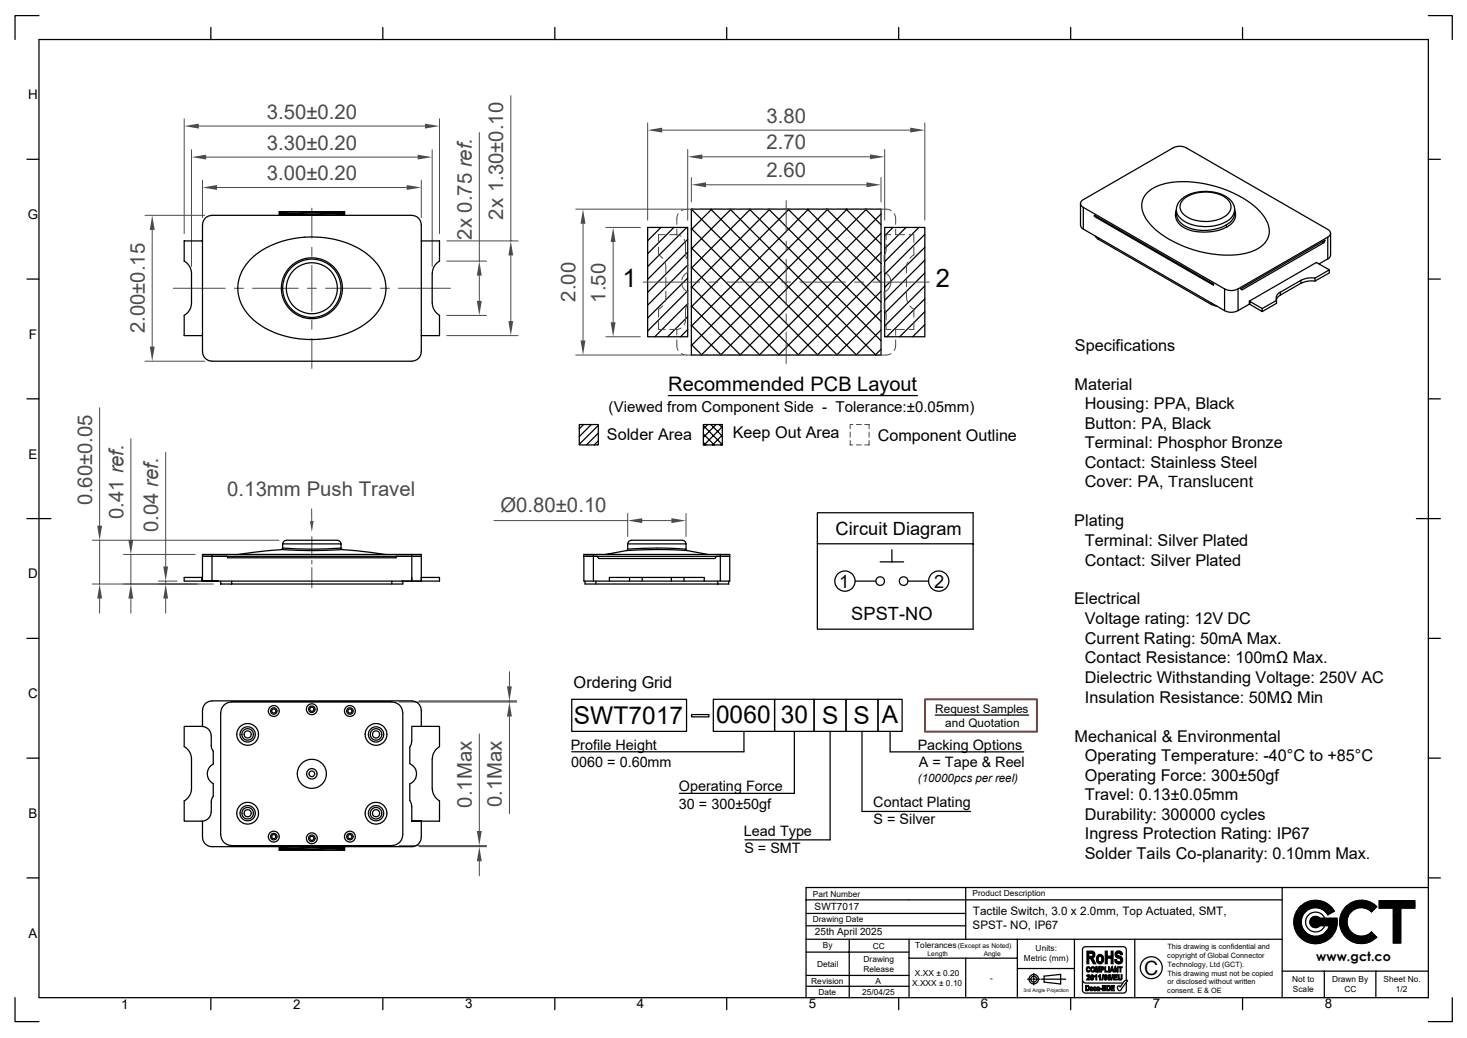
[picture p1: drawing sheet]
<svg xmlns="http://www.w3.org/2000/svg" width="297mm" height="210mm" viewBox="0 0 297 210" stroke-linecap="round" stroke-linejoin="round" font-family="sans-serif">
<defs><g id="words">
<g font-size="5.1">
<text x="126.1" y="58.1">1</text>
<text x="189.5" y="58.1">2</text>
</g>
<g font-size="5">
<text x="116.2" y="146.6">SWT7017</text>
<text x="145" y="146.5">0060</text>
<text x="158.1" y="146.5">30</text>
<text x="166.4" y="146.6">S</text>
<text x="172.8" y="146.6">S</text>
<text x="178.6" y="146.5">A</text>
</g>
<g font-size="4.1" fill="#4a4a4a">
<text x="54" y="24">3.50±0.20</text>
<text x="155.2" y="24.8">3.80</text>
<text x="54" y="30.3">3.30±0.20</text>
<text x="155.2" y="35.9">2.60</text>
<text x="155.2" y="30.2">2.70</text>
<text x="54" y="36.4">3.00±0.20</text>
<text x="101.9" y="44.5" transform="rotate(-90 101.9 44.5)">2x 1.30±0.10</text>
<text x="95.5" y="48.6" transform="rotate(-90 95.5 48.6)">2x 0.75 ref.</text>
<text x="116.5" y="61.1" transform="rotate(-90 116.5 61.1)">2.00</text>
<text x="122.6" y="61.3" transform="rotate(-90 122.6 61.3)">1.50</text>
<text x="29.3" y="67.5" transform="rotate(-90 29.3 67.5)">2.00±0.15</text>
<text x="46" y="100.5">0.13mm Push Travel</text>
<text x="18.6" y="102.2" transform="rotate(-90 18.6 102.2)">0.60±0.05</text>
<text x="25" y="105.1" transform="rotate(-90 25 105.1)">0.41 ref.</text>
<text x="32" y="107.8" transform="rotate(-90 32 107.8)">0.04 ref.</text>
<text x="101.3" y="103.8">Ø0.80±0.10</text>
<text x="95.5" y="163.6" transform="rotate(-90 95.5 163.6)">0.1Max</text>
<text x="101.6" y="163.5" transform="rotate(-90 101.6 163.5)">0.1Max</text>
</g>
<text font-size="4.1" x="135.3" y="79.3">Recommended PCB Layout</text>
<text font-size="4" x="231.7" y="197.5">C</text>
<g font-size="3.7">
<text x="169.2" y="108.3">Circuit Diagram</text>
<text x="169.9" y="119.1">1</text>
<text x="189.2" y="119.1">2</text>
<text x="172.4" y="125.5">SPST-NO</text>
</g>
<g font-size="3.3">
<text x="217.6" y="71.1">Specifications</text>
<text x="217.6" y="79">Material</text>
<text x="219.6" y="82.9">Housing: PPA, Black</text>
<text x="122.9" y="89.1">Solder Area</text>
<text x="148.4" y="88.8">Keep Out Area</text>
<text x="177.7" y="89.3">Component Outline</text>
<text x="219.6" y="86.9">Button: PA, Black</text>
<text x="219.6" y="90.8">Terminal: Phosphor Bronze</text>
<text x="219.6" y="94.8">Contact: Stainless Steel</text>
<text x="219.6" y="98.7">Cover: PA, Translucent</text>
<text x="217.5" y="106.6">Plating</text>
<text x="219.6" y="110.6">Terminal: Silver Plated</text>
<text x="219.6" y="114.6">Contact: Silver Plated</text>
<text x="217.5" y="122.4">Electrical</text>
<text x="219.6" y="126.4">Voltage rating: 12V DC</text>
<text x="219.6" y="130.4">Current Rating: 50mA Max.</text>
<text x="219.6" y="134.4">Contact Resistance: 100mΩ Max.</text>
<text x="116.1" y="139.3">Ordering Grid</text>
<text x="219.6" y="138.3">Dielectric Withstanding Voltage: 250V AC</text>
<text x="219.6" y="142.3">Insulation Resistance: 50MΩ Min</text>
<text x="217.6" y="150.2">Mechanical &amp; Environmental</text>
<text x="219.6" y="154.2">Operating Temperature: -40°C to +85°C</text>
<text x="219.6" y="158.2">Operating Force: 300±50gf</text>
<text x="219.6" y="162.1">Travel: 0.13±0.05mm</text>
<text x="219.6" y="166.1">Durability: 300000 cycles</text>
<text x="219.6" y="170">Ingress Protection Rating: IP67</text>
<text x="219.6" y="174">Solder Tails Co-planarity: 0.10mm Max.</text>
</g>
<text font-size="3" x="123.2" y="83.4">(Viewed from Component Side - Tolerance:±0.05mm)</text>
<g font-size="2.9">
<text x="115.6" y="151.9">Profile Height</text>
<text x="115.7" y="155.3">0060 = 0.60mm</text>
<text x="185.8" y="151.9">Packing Options</text>
<text x="186.1" y="155.4">A = Tape &amp; Reel</text>
<text x="137.4" y="160.3">Operating Force</text>
<text x="137.5" y="163.8">30 = 300±50gf</text>
<text x="176.8" y="163.4">Contact Plating</text>
<text x="176.8" y="166.9">S = Silver</text>
<text x="150.6" y="169.3">Lead Type</text>
<text x="150.7" y="172.8">S = SMT</text>
</g>
<g font-size="2.7">
<text x="5.7" y="20.1">H</text>
<text x="5.6" y="44.4">G</text>
<text x="5.8" y="68.7">F</text>
<text x="5.8" y="92.9">E</text>
<text x="5.7" y="117.2">D</text>
<text x="5.7" y="141.4">C</text>
<text x="5.8" y="165.7">B</text>
<text x="5.8" y="190">A</text>
<text x="24.5" y="204.3">1</text>
<text x="59.4" y="204.3">2</text>
<text x="94.2" y="204.3">3</text>
<text x="129" y="204.2">4</text>
<text x="163.8" y="204.2">5</text>
<text x="198.6" y="204.3">6</text>
<text x="233.4" y="204.3">7</text>
<text x="268.3" y="204.3">8</text>
</g>
<text font-size="2.6" x="266.5" y="194.7">www.gct.co</text>
<g font-size="2.4">
<text x="189.4" y="144.3">Request Samples</text>
<text x="191.4" y="147.2">and Quotation</text>
<text x="197" y="185.3">Tactile Switch, 3.0 x 2.0mm, Top Actuated, SMT,</text>
<text x="196.9" y="188.2">SPST- NO, IP67</text>
</g>
<text font-size="2.3" x="185.8" y="158.5">(10000pcs per reel)</text>
<g font-size="2">
<text x="164.9" y="184.4">SWT7017</text>
<text x="165" y="189.4">25th April 2025</text>
</g>
<g font-size="1.7">
<text x="164.6" y="181.7">Part Number</text>
<text x="196.9" y="181.6">Product Description</text>
<text x="164.6" y="186.8">Drawing Date</text>
<text x="166.6" y="192">By</text>
<text x="185.3" y="192">Tolerances</text>
<text x="165.5" y="195.8">Detail</text>
<text x="174.8" y="196.8">Release</text>
<text x="174.8" y="194.8">Drawing</text>
<text x="176.7" y="192.2">CC</text>
<text x="185.2" y="197.7">X.XX ± 0.20</text>
<text x="207.3" y="194.6">Metric (mm)</text>
<text x="209.7" y="192.6">Units:</text>
<text x="164.3" y="199.2">Revision</text>
<text x="165.7" y="201.5">Date</text>
<text x="174.6" y="201.5">25/04/25</text>
<text x="177.3" y="199.3">A</text>
<text x="184.7" y="199.7">X.XXX ± 0.10</text>
<text x="200.5" y="198.7">-</text>
<text x="261.6" y="199">Not to</text>
<text x="261.8" y="201">Scale</text>
<text x="269.7" y="199">Drawn By</text>
<text x="272.2" y="201">CC</text>
<text x="280.1" y="199">Sheet No.</text>
<text x="282.6" y="201">1/2</text>
</g>
<g font-size="1.5">
<text x="236.4" y="194">copyright of Global Connector</text>
<text x="236.4" y="192.2">This drawing is confidential and</text>
<text x="236.4" y="195.8">Technology, Ltd (GCT).</text>
<text x="236.4" y="197.6">This drawing must not be copied</text>
<text x="236.4" y="201.2">consent. E &amp; OE</text>
<text x="236.4" y="199.4">or disclosed without written</text>
</g>
<g font-size="1.4">
<text x="194" y="192">(Except as Noted)</text>
<text x="187.8" y="193.6">Length</text>
<text x="199.2" y="193.6">Angle</text>
</g>
<text font-size="1" x="207.3" y="201">3rd Angle Projection</text>
</g></defs>
<g fill="none" stroke="#000" stroke-width=".25">
<path d="M7.9 8h281.3v194.1h-281.3zM7.9 3.2h-4.9v4.8M42.7 5.6v2.4M77.5 5.6v2.4M112.3 5.6v2.4M147.1 5.6v2.4M182 5.6v2.4M216.8 5.6v2.4M251.6 5.6v2.4M289.2 3.2h4.9v4.8M5.5 32.3h2.4M289.2 32.3h2.4"/>
<path d="M5.5 56.5h2.4M289.2 56.5h2.4M5.5 80.8h2.4M289.2 80.8h2.4M5.5 105h4.8M286.8 105h4.8M5.5 129.3h2.4M289.2 129.3h2.4M5.5 153.6h2.4M115.8 141.7h23.2v6.4h-23.2zM140 144.7h3.5v.5h-3.5zM144.4 141.7h12.4v6.4h-12.4z"/>
<path d="M150.6 148.1v4.2h-34.8M156.8 141.7h8v6.4h-8zM160.8 148.1v12.6h-23.2M164.8 141.7h6.5v6.4h-6.5zM168.1 148.1v22h-17.3M171.3 141.7h6.5v6.4h-6.5zM174.5 148.1v16.3h22M177.8 141.7h4.9v6.4h-4.9zM180.2 148.1v4.2h27.1M187.3 141.7h22.6v6.4h-22.6zM189.4 144.8h18.9M289.2 153.6h2.4"/>
<path d="M5.5 177.8h2.4M195.5 179.8v10.5M259.6 179.8v22.3M289.2 177.8h2.4M289.2 179.8h-126v22.3M163.2 182.3h96.4M163.2 190.3h96.4M163.2 192.9h20.9M163.2 197.6h20.9M163.2 187.5h32.3M163.2 185h32.3M163.2 199.8h20.9"/>
<path d="M172 190.3v11.8M184.1 190.3v11.8M184.1 194.1h21.9M195.5 194.1v8M206 190.3v11.8M206 196.2h11.6M208.1 198.3h.9M209.2 198.3h.2M209.3 197.2v.8M209.3 198.2v.3M209.3 198.7v.8M209.7 198.3h.8"/>
<path d="M210.8 198.3h5M211.4 197.7l3.4-.3v1.9l-3.4-.4zM217.6 190.3v11.8M219.2 198.6a.62 .62 0 0 0 .7 .5h7.4M226.3 199.8a.28 .28 0 0 1 .3-.1 .28 .28 0 0 1 .2 .2l.7-1a.46 .46 0 0 1 .8-.2l-1.2 1.6a.42 .42 0 0 1-.4 .3 .42 .42 0 0 1-.4-.4zM228.1 198.6v-6.3l-.3-.4-.4-.1h-7.7l-.4 .2-.1 .2v8.5l.3 .4h8.1l.4-.4 .1-1.7M229.8 190.3v11.8M259.6 196.7h29.6M263.5 183.4l-.5 .5M263.5 186.6l-1.4 1.3M263.5 186.8l-1.3 1.3M263.5 187.1l-1.3 1.2"/>
<path d="M263.5 186.3l-1.4 1.4M263.5 187.3l-1.2 1.2M263.6 187.5l-1.2 1.1M263.6 185.9l-1.6 1.6M263.6 187.7l-1.1 1.1M263.7 187.9l-1.1 1.1M263.8 185.5l-1.8 1.7M263.8 188.1l-1.1 1.1M263.8 188.2l-1 1.1M264 188.4l-1.1 1.1M264.1 188.5l-1.1 1.1M264.2 188.7l-1.1 1"/>
<path d="M264.3 182.9l-1.8 1.8M264.3 188.8l-1 1.1M264.4 188.9l-1 1.1M264.6 189l-1.1 1.1M264.7 189.2l-1 1M264.8 182.7l-2.5 2.5M264.9 189.3l-1.1 1M265.1 189.3l-1.1 1.1M265.2 182.5l-3.1 3.1M265.2 189.4l-1.1 1.1M265.4 189.5l-1.1 1.1M265.5 182.4l-3.4 3.5"/>
<path d="M265.6 189.6l-1.1 1.1M265.8 182.4l-3.8 3.8M265.8 185.7l-.4 .5M265.8 189.6l-1.2 1.2M266.1 189.6l-1.3 1.3M266.1 182.4l-4.1 4.1M266.2 185.6l-1 1M266.3 189.7l-1.3 1.2M266.4 182.4l-4.4 4.4M266.5 185.6l-1.3 1.3M266.6 189.6l-1.4 1.4M266.6 182.4l-4.6 4.6"/>
<path d="M266.7 185.7l-1.4 1.4M266.9 182.4l-1.8 1.8M266.9 189.6l-1.5 1.5M266.9 185.7l-1.6 1.6M267 185.8l-1.6 1.6M267.1 182.4l-1.6 1.6M267.2 185.9l-1.7 1.7M267.2 189.5l-1.6 1.6M267.2 186h3.5M267.3 182.5l-1.4 1.4M267.4 186l-1.7 1.7M267.5 182.5l-1.3 1.4"/>
<path d="M267.6 189.4l-1.7 1.7M267.6 186l-1.8 1.8M267.7 182.6l-1.3 1.3M267.9 186l-1.9 1.9M267.9 182.6l-1.2 1.3M268.1 182.7l-1.2 1.2M268.1 186l-1.9 1.9M268.1 196.7v5.4M268.2 186a2.01 2.01 0 0 0-3-.8 2.01 2.01 0 0 0 0 3.2 2.01 2.01 0 0 0 3-.9M268.3 182.8l-1.2 1.1M268.4 186l-1.9 1.9M268.4 182.9l-1.1 1.1"/>
<path d="M268.6 183l-1.1 1.1M268.7 186l-1.8 1.8M268.8 183.1l-1.1 1.1M268.9 185.3l1.3-.7a4.4 4.4 0 0 0-7.3-.5 4.4 4.4 0 0 0 2.4 6.9 4.4 4.4 0 0 0 5.4-5M268.9 185.3a2.9 2.9 0 0 0-4.6-.6 2.9 2.9 0 0 0 .6 4.6 2.9 2.9 0 0 0 4.3-1.8h-2a1.14 1.14 0 0 1-1.6 .1 1.14 1.14 0 0 1 0-1.7 1.14 1.14 0 0 1 1.6 .1M268.9 183.2l-1.1 1M268.9 186l-1.5 1.5M269.1 183.3l-1.1 1M269.2 186l-1.5 1.5M269.2 183.4l-1.1 1.1M269.3 183.5l-1 1.1M269.4 186l-1.5 1.5"/>
<path d="M269.5 183.7l-1.1 1M269.6 183.8l-1.1 1M269.7 186l-1.5 1.5M269.7 183.9l-1 1.1M269.8 189.5l-.7 .7M269.8 184.1l-1 1M269.9 184.2l-1 1.1M269.9 186l-1.5 1.5M270.1 184.3l-.7 .7M270.1 184.5l-.1 .2M270.2 186l-1.5 1.5M270.3 188.8l-1.9 1.9"/>
<path d="M270.5 186l-1.5 1.5M270.5 188.3l-2.6 2.6M270.6 187.9l-3.1 3.1M270.7 187.6l-3.5 3.5M270.7 186l-1.6 1.6M270.7 186.3l-1.7 1.7M270.7 187.3l-3.8 3.8M270.8 186.5l-4.7 4.6M270.8 187l-4.2 4.1M270.8 186.7l-4.5 4.5M272.7 186.8l-1.2 1.3M272.8 186.6l-1.4 1.3"/>
<path d="M272.8 187.1l-1.3 1.2M272.8 183.4l-.5 .5M272.8 186.3l-1.4 1.4M272.8 187.3l-1.2 1.2M272.8 187.5l-1.1 1.1M272.9 185.9l-1.6 1.6M272.9 187.7l-1.1 1.1M273 187.9l-1.1 1.1M273 185.5l-1.7 1.7M273.1 188.1l-1.1 1.1M273.1 188.2l-1 1.1M273.2 188.4l-1 1.1"/>
<path d="M273.4 188.5l-1.1 1.1M273.5 188.7l-1.1 1M273.6 182.9l-1.8 1.8M273.6 188.8l-1 1.1M273.7 188.9l-1 1.1M273.9 189l-1.1 1.1M274 189.2l-1 1M274.1 182.7l-2.5 2.5M274.2 189.3l-1.1 1M274.3 189.3l-1 1.1M274.5 182.5l-3.1 3.1M274.5 189.4l-1.1 1.1"/>
<path d="M274.7 189.5l-1.1 1.1M274.8 182.4l-3.5 3.5M274.9 189.6l-1.1 1.1M275.1 182.4l-3.8 3.8M275.1 189.6l-1.2 1.2M275.3 189.6l-1.2 1.3M275.4 182.4l-4.1 4.1M275.6 189.6l-1.3 1.3M275.7 182.4l-4.4 4.4M275.9 189.6l-1.4 1.4M275.9 182.4l-4.6 4.6M276.1 182.4l-1.7 1.7"/>
<path d="M276.1 189.6l-1.4 1.4M276.4 182.4l-1.6 1.6M276.5 189.5l-1.6 1.6M276.6 182.5l-1.4 1.4M276.8 182.5l-1.3 1.4M276.9 189.4l-1.7 1.7M277 182.6l-1.3 1.2M277.2 182.6l-1.2 1.3M277.4 182.7l-1.2 1.2M277.5 182.8l-1.1 1.1M277.7 184.7l1.1-1a4.4 4.4 0 0 0-6.2-.1 4.4 4.4 0 0 0-.1 6.2 4.4 4.4 0 0 0 6.2 0M277.7 184.7a2.9 2.9 0 0 0-4.1 0 2.9 2.9 0 0 0 0 4.1 2.9 2.9 0 0 0 4.1 0"/>
<path d="M277.7 188.8l1.1 1.1-.2 .1M277.7 188.8l-2.3 2.3M277.7 182.9l-1.1 1.1M277.8 188.9l-2.1 2.2M277.9 183l-1.1 1.1M278 189.1l-2.1 2M278 183.1l-1 1.1M278.1 189.2l-1.9 1.9M278.2 183.2l-1.1 1M278.2 189.3l-1.7 1.8M278.4 189.5l-1.6 1.5M278.4 183.3l-1.1 1"/>
<path d="M278.5 183.4l-1.1 1.1M278.5 189.6l-1.2 1.2M278.6 196.7v5.4M278.6 183.5l-1 1.1M278.6 189.7l-.9 .9M279.3 182.4h7.2v1.5h-2.9v7.1h-1.5v-7.1h-2.8zM279.4 182.4l-.1 .2M279.7 182.4l-.4 .5M280 182.4l-.7 .7M280.2 182.4l-.9 1M280.5 182.4l-1.2 1.3M280.7 182.4l-1.4 1.5"/>
<path d="M281 182.4l-1.5 1.5M281.3 182.4l-1.6 1.5M281.5 182.4l-1.5 1.5M281.8 182.4l-1.5 1.5M282 182.4l-1.5 1.5M282.3 182.4l-1.5 1.5M282.5 182.4l-1.5 1.5M282.8 182.4l-1.5 1.5M283.1 182.4l-1.5 1.5M283.3 182.4l-1.5 1.5M283.6 182.4l-1.5 1.5M283.6 184.2l-1.5 1.5"/>
<path d="M283.6 184.5l-1.5 1.5M283.6 184.7l-1.5 1.5M283.6 185l-1.5 1.5M283.6 185.2l-1.5 1.5M283.6 185.5l-1.5 1.5M283.6 185.8l-1.5 1.4M283.6 186l-1.5 1.5M283.6 186.3l-1.5 1.5M283.6 186.5l-1.5 1.5M283.6 186.8l-1.5 1.5M283.6 187.1l-1.5 1.4M283.6 187.3l-1.5 1.5"/>
<path d="M283.6 187.6l-1.5 1.5M283.6 187.8l-1.5 1.5M283.6 188.1l-1.5 1.5M283.6 188.3l-1.5 1.5M283.6 188.6l-1.5 1.5M283.6 188.9l-1.5 1.5M283.6 189.1l-1.5 1.5M283.6 189.4l-1.5 1.5M283.6 189.6l-1.4 1.4M283.6 189.9l-1.1 1.1M283.6 190.1l-.8 .9M283.6 190.4l-.6 .6"/>
<path d="M283.6 190.7l-.3 .3M283.6 190.9l-.1 .1M283.8 182.4l-1.7 1.8M284.1 182.4l-2 2M284.3 182.4l-2.2 2.3M284.6 182.4l-2.5 2.5M284.9 182.4l-2.8 2.8M285.1 182.4l-3 3M285.4 182.4l-1.5 1.5M285.6 182.4l-1.4 1.5M285.9 182.4l-1.5 1.5M286.2 182.4l-1.5 1.5"/>
<path d="M286.4 182.4l-1.5 1.5M286.5 183.9h.1M286.5 182.7l-1.3 1.2M286.5 182.9l-1.1 1M286.5 183.2l-.8 .7M286.5 183.4l-.5 .5M286.5 183.7l-.3 .2M3 202.1v4.8h4.9M42.7 202.1v2.4M77.5 202.1v2.4M112.3 202.1v2.4M147.1 202.1v2.4"/>
<path d="M182 202.1v2.4M216.8 202.1v2.4M251.6 202.1v2.4M294.1 202.1v4.8h-4.9"/>
<circle cx="209.3" cy="198.3" r=".96"/>
<circle cx="209.3" cy="198.3" r=".59"/>
<circle cx="233.1" cy="196" r="2.21"/>
</g>
<g fill="#000" stroke="#000" stroke-width=".2">
<path d="M220.1 197.6h.3l-.2 .2-.1-.1z" fill-rule="evenodd"/>
<path d="M219.8 199.6l.7 .1-.5 .1v.7h.5l-.2 .2h-.5z" fill-rule="evenodd"/>
<path d="M220.1 195.9l.3-.1 .3 .2h-.4l-.2 .2 .1 .5h.5l-.2 .2h-.3l-.2-.2z" fill-rule="evenodd"/>
<path d="M220.1 197.5l.3-.1 .3 .2v.3l-.4 .4h.4v.2h-.7l.5-.7v-.2z" fill-rule="evenodd"/>
<path d="M220.1 199.8h.4v.7h-.5h.3l.1-.3-.1-.3z" fill-rule="evenodd"/>
<path d="M220.6 196.5l.1 .1v.1h-.4z" fill-rule="evenodd"/>
<path d="M220.4 196h.3v.1l-.2 .1z" fill-rule="evenodd"/>
<path d="M220.1 192.6l1.2 .1 .3 .3-1.1 .1v.6l1.1 .1-.4 .3-.7 .1v1h-.4z" fill-rule="evenodd"/>
<path d="M220.9 196h.4l-.3 .2v.3l.6 .3-.4 .1-.3-.1z" fill-rule="evenodd"/>
<path d="M220.8 200l.3-.1 .2 .3h-.5l.3-.1z" fill-rule="evenodd"/>
<path d="M220.9 197.5l.3-.1 .2 .2-.4 .1 .1 .6 .3 .1-.2 .1-.3-.2z" fill-rule="evenodd"/>
<path d="M220.6 194.2h.7l.6 1h-.5l-.5-.9z" fill-rule="evenodd"/>
<path d="M221 195.9l.3-.1 .3 .1v.8h-.3l.2-.1v-.4l-.1-.2h-.5z" fill-rule="evenodd"/>
<path d="M221.1 197.6h.3v.8h-.3l.2-.2z" fill-rule="evenodd"/>
<path d="M220.8 193.1l.8-.1v.8l-1.1-.1 .7-.1a.32 .32 0 0 0 .1-.3 .32 .32 0 0 0-.3-.2z" fill-rule="evenodd"/>
<path d="M221.6 197.7h.3l-.3 .2z" fill-rule="evenodd"/>
<path d="M221.4 200l.4-.1 .2 .2z" fill-rule="evenodd"/>
<path d="M221.6 197.7l.5-.3v1.1h-.2v-.8z" fill-rule="evenodd"/>
<path d="M221.8 195.8h.3l-.1 1.1h-.2z" fill-rule="evenodd"/>
<path d="M222.1 195.8l.2 .8-.1 .3-.2-.8z" fill-rule="evenodd"/>
<path d="M222.1 200l.3-.1 .2 .2h-.5z" fill-rule="evenodd"/>
<path d="M222.4 197.7h.3l-.3 .2z" fill-rule="evenodd"/>
<path d="M222.4 195.8h.3l-.3 1.1h-.2z" fill-rule="evenodd"/>
<path d="M222.7 195.8v1.1h-.2v-.8z" fill-rule="evenodd"/>
<path d="M222.3 193.5l.1-.1a.67 .67 0 0 1 .9 .3l-.8 .1-.1 .7 .3 .4h-.6l-.1-.9z" fill-rule="evenodd"/>
<path d="M222.4 197.7l.4-.3v1.1h-.1v-.8z" fill-rule="evenodd"/>
<path d="M223.3 197.4h.2l-.3 1.1h-.1z" fill-rule="evenodd"/>
<path d="M222.9 195.8h.4l.2 .2h-.4v.3h.4l-.4 .2v.4h-.2z" fill-rule="evenodd"/>
<path d="M222.7 193.7h.6l.2 .8a.72 .72 0 0 1-.6 .7 .72 .72 0 0 1-.8-.3h.6l.3-.2 .1-.7z" fill-rule="evenodd"/>
<path d="M223.1 196h.4v.3h-.4l.3-.1z" fill-rule="evenodd"/>
<path d="M223.2 199.6l.6 .1-.4 .1v.2l.4 .1 .1 .1h-.5v.3h.5l-.1 .1-.6 .1z" fill-rule="evenodd"/>
<path d="M223.7 195.8h.2v.9h.4v.2h-.6z" fill-rule="evenodd"/>
<path d="M223.7 197.9h.4z" fill-rule="evenodd"/>
<path d="M223.6 197.5l.3-.1 .2 .2-.4 .1v.2l.4 .1h-.3l.1 .4-.4-.1z" fill-rule="evenodd"/>
<path d="M223.5 199.8h.4l-.1 .3-.4-.1h.3v-.2z" fill-rule="evenodd"/>
<path d="M223.9 198l.3 .1v.2l-.3 .2-.3-.1 .4-.1z" fill-rule="evenodd"/>
<path d="M223.9 197.6l.3 .1z" fill-rule="evenodd"/>
<path d="M223.8 192.6h.4v1.1l.8 .4h-.8v1.1h-.4z" fill-rule="evenodd"/>
<path d="M224.1 199.6h.5l.1 .2h-.4v.7h.4l-.1 .2h-.5z" fill-rule="evenodd"/>
<path d="M224.5 195.8h.1v1.1h-.1z" fill-rule="evenodd"/>
<path d="M224.3 198.2l.6 .2-.4 .1z" fill-rule="evenodd"/>
<path d="M224.5 197.8h.3z" fill-rule="evenodd"/>
<path d="M224.3 199.8h.5l-.1 .7h-.4h.3v-.2v-.4z" fill-rule="evenodd"/>
<path d="M224.6 198h.3v.4h-.3l.2-.2z" fill-rule="evenodd"/>
<path d="M224.4 197.5h.5v.1h-.3l-.1 .2 .4 .1-.6 .1z" fill-rule="evenodd"/>
<path d="M225.2 197.4h.2l-.3 1.1h-.1z" fill-rule="evenodd"/>
<path d="M225 195.8h.2l-.2 .7 .3 .1h-.3l-.1 .3h-.2z" fill-rule="evenodd"/>
<path d="M225.2 195.8l.4 1.1h-.2l-.1-.3-.3-.1h.3z" fill-rule="evenodd"/>
<path d="M225 192.6h.4v2.6h-.4v-1.1l-.8-.4h.8z" fill-rule="evenodd"/>
<path d="M225 199.6h.6v.2h-.4v.2h.4v.2h-.4v.3h.5v.2h-.7z" fill-rule="evenodd"/>
<path d="M225.7 195.8h.2v1.1h-.2z" fill-rule="evenodd"/>
<path d="M225.9 195.8l.3 .7v.4l-.3-.7z" fill-rule="evenodd"/>
<path d="M225.7 194.4l.4-.1 .1 .4 .3 .1h-.7z" fill-rule="evenodd"/>
<path d="M225.5 197.4h.7v.2h-.5v.3h.5v.1h-.5v.3h.6v.2h-.8z" fill-rule="evenodd"/>
<path d="M226.2 195.8h.2v1.1h-.2z" fill-rule="evenodd"/>
<path d="M226 192.8l.7-.2 .5 .4h-.8a.33 .33 0 0 0-.2 .5 .33 .33 0 0 0 .5 .1 .82 .82 0 0 1 .5 1.3 .82 .82 0 0 1-1.4-.1h.7a.38 .38 0 0 0 .4-.4 .38 .38 0 0 0-.5-.3 .78 .78 0 0 1-.5-1.3z" fill-rule="evenodd"/>
<path d="M226.4 197.4h.2v.8l.2 .1h-.4z" fill-rule="evenodd"/>
<path d="M226.5 193h.7l.1 .4h-.4l-.1-.3z" fill-rule="evenodd"/>
<path d="M227 197.4h.2v1l-.6 .1-.1-.2 .5-.1z" fill-rule="evenodd"/>
<path d="M226.5 195.8h.7v.2h-.2v.9h-.2v-.9h-.3z" fill-rule="evenodd"/>
<path d="M220.7 200l.3 .1-.2 .1h.5v.1h-.5l.1 .2 .3 .1-.1 .1-.4-.2z" fill-rule="evenodd"/>
<path d="M221 200.5h.3z" fill-rule="evenodd"/>
<path d="M221.4 200.1h.3l-.1 .3 .3 .1-.1 .2-.4-.1z" fill-rule="evenodd"/>
<path d="M221.8 200.4l.2 .1h-.3z" fill-rule="evenodd"/>
<path d="M222.1 200.6h.4l-.3 .1z" fill-rule="evenodd"/>
<path d="M222.1 200.4l.3-.1-.2 .2 .5 .2-.6-.1z" fill-rule="evenodd"/>
<path d="M222.3 200.1h.3v.5h-.3l.1-.3h-.3l.3-.1z" fill-rule="evenodd"/>
<path d="M222.8 200.2h.3v.2h-.3z" fill-rule="evenodd"/>
<path d="M223.5 200.2h.4v.3h-.5h.3v-.2z" fill-rule="evenodd"/>
</g>
<path d="M20.2 82.6v23.9M18.7 118.3h21.5M18.7 109.4h37.8M20.2 109.4v8.9M20.2 121.2v3" fill="none" stroke="#4a4a4a" stroke-width=".2"/>
<g fill="#4a4a4a">
<path d="M20.2 118.3l.5 2.9h-1z"/>
<path d="M19.7 106.5h1l-.5 2.9z"/>
</g>
<g fill="none" stroke="#4a4a4a" stroke-width=".2">
<path d="M37.3 24.1v23.2M40.3 25.5h45.7M89 24.1v23.2M35.1 58.4h10.5M47.5 58.4h1.8M51.1 58.4h9.3M62.2 58.4h1.9M63.1 42.2v6M63.1 50.1v1.8M63.1 53.8v9.2M65.9 58.4h9.2M77 58.4h1.8"/>
<path d="M80.7 58.4h10.5M63.1 64.8v1.9M63.1 68.6v6"/>
</g>
<g fill="#4a4a4a">
<path d="M37.3 25.5l3-.5v1z"/>
<path d="M86 25l3 .5-3 .5z"/>
</g>
<path d="M103.4 19.4v29.4M90.5 48.8h14.4M103.4 51.7v13.3M90.5 68h14.4" fill="none" stroke="#4a4a4a" stroke-width=".2"/>
<g fill="#4a4a4a">
<path d="M102.9 65h1l-.5 3z"/>
<path d="M103.4 48.8l.5 2.9h-1z"/>
</g>
<path d="M63.1 108.7v4.1M63.1 113.5v.7M63.1 115v4M97.1 148.7v19.6M80.8 171.3h17.7M84.9 171.5h13.6M97.1 171.3v.2M97.1 174.5v2.9" fill="none" stroke="#4a4a4a" stroke-width=".2"/>
<g fill="#4a4a4a">
<path d="M97.1 171.5l.4 3h-1z"/>
<path d="M96.5 168.3h1l-.4 3z"/>
</g>
<path d="M103.2 136.1v2.9M80.8 142.2h23.8M84.9 142h19.7M103.2 142v.2M103.2 145.1v19.7" fill="none" stroke="#4a4a4a" stroke-width=".2"/>
<g fill="#4a4a4a">
<path d="M102.6 139h1l-.4 3z"/>
<path d="M103.2 142.2l.4 2.9h-1z"/>
<path d="M62.8 105.6l.7-.1-.4 2.3z"/>
</g>
<path d="M63.1 103.1v2.5M100 105.5h27.1M127.1 104v4.7M130 105.5h5.9M138.9 104v4.7" fill="none" stroke="#4a4a4a" stroke-width=".2"/>
<g fill="#4a4a4a">
<path d="M135.9 105l3 .5-3 .5z"/>
<path d="M127.1 105.5l2.9-.5v1z"/>
</g>
<path d="M33.5 91.6v23.1M32.1 118.3h11.1M32.1 117.7h3.7M33.5 117.7v.6M33.5 121.2v3" fill="none" stroke="#4a4a4a" stroke-width=".2"/>
<g fill="#4a4a4a">
<path d="M33.5 118.3l.5 2.9h-.9z"/>
<path d="M33.1 114.7h.9l-.5 3z"/>
</g>
<g fill="none" stroke="#000" stroke-width=".25">
<path d="M117.3 86h3.8v4.1h-3.8zM118.2 86l-.9 .9M119.7 86l-2.4 2.4M121.1 89.3l-.8 .8M121.1 87.7l-2.3 2.4M121.1 86.2l-3.8 3.8M135.3 80.1h50.5M142.4 86h3.9v4.1h-3.9zM142.4 89.6l.5 .5M142.4 87.9l2.2 2.2M142.4 86.2l3.9 3.9M143.3 86l-.9 .9"/>
<path d="M143.9 86l2.4 2.3M145 86l-2.6 2.6M145.6 86l.7 .7M146.3 86.4l-3.7 3.7M146.3 88.1l-2 2M146.3 89.8l-.3 .3M165.5 103.9h31.5v23.5h-31.5zM165.5 110.2h31.5M173.2 117.7h4.1M178.2 113.8h4.8M180.6 111.4v2.4M183.8 117.7h4.2"/>
<circle cx="171.1" cy="117.7" r="2.05"/>
<circle cx="178.2" cy="117.7" r=".87"/>
<circle cx="183" cy="117.7" r=".87"/>
<circle cx="190.1" cy="117.7" r="2.05"/>
</g>
<path d="M29.4 43.6h12M30.8 46.6v23.6M29.4 73.2h12M172.1 87.5v1.1M172.1 89.2v.9h.6M172.7 86h-.6v.8M173.4 90.1h1M173.4 86h1M175.1 86h.9v.8M176 87.5v1.1M176 89.2v.9h-.9" fill="none" stroke="#4a4a4a" stroke-width=".2"/>
<g fill="#4a4a4a">
<path d="M30.3 70.2h1l-.5 3z"/>
<path d="M30.8 43.6l.5 3h-1z"/>
</g>
<path d="M41 36.5v7.6M43.9 38h38.4M85.3 36.5v7.6" fill="none" stroke="#4a4a4a" stroke-width=".2"/>
<g fill="#4a4a4a">
<path d="M41 38l2.9-.5v1z"/>
<path d="M82.3 37.5l3 .5-3 .5z"/>
</g>
<g fill="none" stroke="#000" stroke-width=".25">
<path d="M232.3 39a11.1 11.1 0 0 1 8.1-2.2 22.7 22.7 0 0 1 14.8 6.1 5 5 0 0 1 1.4 5.6 7.6 7.6 0 0 1-6.3 3.1 23.4 23.4 0 0 1-16.7-5.4 5.8 5.8 0 0 1-2.3-5.5l.3-.7zM131.1 46.1h8.1v22.1h-8.1zM131.2 46.1l-.1 .1M133.8 46.1l-2.7 2.7M136.5 46.1l-5.4 5.3M139.1 46.1l-8 7.9M139.2 48.5l-8.1 8.1M139.2 51.1l-8.1 8.1M139.2 53.7l-8.1 8.1M139.2 56.3l-8.1 8.1M139.2 58.9l-8.1 8.1M140 54.1l17.8 17.8"/>
<path d="M140 58l13.9 13.9M140 50.2l21.7 21.7M140 46.3l25.6 25.6M140 42.4l29.5 29.5M140 42.4h38.4v29.5h-38.4zM140.2 42.4l-.2 .2M143.9 42.4l29.5 29.5M144.1 42.4l-4.1 4.1M147.8 42.4l29.6 29.5M148 42.4l-8 8M151.7 42.4l26.7 26.6M151.9 42.4l-11.9 11.9"/>
<path d="M155.7 42.4l22.7 22.7M155.9 42.4l-15.9 15.8M159.6 42.4l18.8 18.8M159.8 42.4l-19.8 19.8M163.5 42.4l14.9 14.9M163.7 42.4l-23.7 23.7M167.4 42.4l11 11M167.6 42.4l-27.6 27.6M171.3 42.4l7.1 7M171.5 42.4l-29.5 29.5M175.2 42.4l3.2 3.1M175.4 42.4l-29.5 29.5"/>
<path d="M178.4 55.1l-16.8 16.8M178.4 43.3l-28.6 28.6M178.4 47.3l-24.7 24.6M178.4 51.2l-20.7 20.7M178.4 59l-12.9 12.9M179.1 46.1h8.2v22.1h-8.2zM180.8 46.1l-1.7 1.7M183.4 46.1l-4.3 4.3M186.1 46.1l-7 6.9M187.3 47.5l-8.2 8.1M187.3 50.1l-8.2 8.1M187.3 52.7l-8.2 8.1"/>
<path d="M187.3 55.3l-8.2 8.1M187.3 57.9l-8.2 8.1M218.8 41.2v4.4l.2 .5 .4 .3M219.4 42v4.4l28.6 16.5M221.6 43.6l24.1 13.9v.3l-24.1-14zM221.8 47.8l.6 .6M221.8 43.7l-.2 .1M222.4 48.4l22.9 13.3v-.3M222.4 48.1v.3M238.2 42.6a2.96 2.96 0 0 0 2 3.7 10.3 10.3 0 0 0 8.3-.4M238.2 42.5a3.2 3.2 0 0 0 2.4 2.7 8.7 8.7 0 0 0 8.7-1l.5-.8 .2-.9M239 40.6a8.2 8.2 0 0 1 9.2-.8 3.3 3.3 0 0 1 1.8 3.3 3.3 3.3 0 0 1-2.4 2.8 8.2 8.2 0 0 1-8.6-.9 3.3 3.3 0 0 1 0-4.4z"/>
<path d="M239.6 40.4a7.4 7.4 0 0 1 9.1 .1 2.14 2.14 0 0 1-1 3.5 7.5 7.5 0 0 1-8.2-.8 1.94 1.94 0 0 1 .1-2.8zM248 58.5l-28.6-16.5a.82 .82 0 0 1-.6-.8 .82 .82 0 0 1 .6-.8l18.1-10.4a2.88 2.88 0 0 1 2.7 0l28.6 16.5a.82 .82 0 0 1 .6 .8 .82 .82 0 0 1-.6 .7l-18.1 10.5M248 58.5a2.88 2.88 0 0 0 2.7 0M248 58.5v4.4M248.3 45.6l.2 .3M250 42.7a2.55 2.55 0 0 1-1.5 3.2M250.7 58.5v4.4M251.2 58.5l17.1-9.9-.2 .6-16.6 9.5zM259.2 59.2a1.32 1.32 0 0 0-.7 1.6M259.2 59.8l-.5 .4-.3 .5M263.4 56.8v.6l-4.2 2.4v-.6M263.4 56.8l-4.2 2.4"/>
<path d="M266.3 56.3l2.9-1.6-2.7-1.5-13.5 7.8v.6l-2.3 1.3M266.3 56.3a4.7 4.7 0 0 0-2.9 .5M266.3 57a4.7 4.7 0 0 0-2.9 .4M266.3 56.3v.6M267.7 49l.4 .2M268.8 48v4.4M268.8 52.4l-1.7 1.1M269.2 54.7v.6l-2.9 1.6M269.4 47.3v4.4l-.2 .4-.4 .3M139.2 61.5l-6.6 6.7M139.2 64.1l-4 4.1M139.2 66.8l-1.4 1.4"/>
<path d="M140 69.8l2.1 2.1M140 65.9l6 6M140 61.9l9.9 10M178.4 62.9l-9 9M178.4 66.8l-5.1 5.1M178.4 70.8l-1.2 1.1M187.3 60.5l-7.7 7.7M187.3 63.1l-5.1 5.1M187.3 65.8l-2.5 2.4M245.3 61.7l1.1 .3M248 62.9a2.88 2.88 0 0 0 2.7 0M253 61h.1"/>
<path d="M253 61.6l.1 .1M253.1 61.1l2.5 1.4v.6l-2.5-1.4zM255.6 62.5l2.9-1.7v.6l-2.9 1.7"/>
</g>
<path d="M122.7 46.1h7M124.2 49v16.3M122.7 68.2h7" fill="none" stroke="#4a4a4a" stroke-width=".2"/>
<g fill="#4a4a4a">
<path d="M123.6 65.3h1l-.4 2.9z"/>
<path d="M124.2 46.1l.4 2.9h-1z"/>
</g>
<path d="M140 36v4.9M143 37.4h32.4M178.4 36v4.9" fill="none" stroke="#4a4a4a" stroke-width=".2"/>
<g fill="#4a4a4a">
<path d="M140 37.4l3-.5v1z"/>
<path d="M175.4 36.9l3 .5-3 .5z"/>
</g>
<path d="M116.6 42.4h21.9M118.1 45.3v23.7M116.6 71.9h21.9" fill="none" stroke="#4a4a4a" stroke-width=".2"/>
<g fill="#4a4a4a">
<path d="M117.5 69h1l-.4 2.9z"/>
<path d="M118.1 42.4l.4 2.9h-1z"/>
</g>
<path d="M139.2 30.3v14.3M142.2 31.8h34M179.1 30.3v14.3" fill="none" stroke="#4a4a4a" stroke-width=".2"/>
<g fill="#4a4a4a">
<path d="M139.2 31.8l3-.5v.9z"/>
<path d="M176.2 31.3l2.9 .5-2.9 .4z"/>
</g>
<path d="M131.1 24.9v19.7M134.1 26.4h50.2M187.3 24.9v19.7" fill="none" stroke="#4a4a4a" stroke-width=".2"/>
<g fill="#4a4a4a">
<path d="M184.3 25.9l3 .5-3 .4z"/>
<path d="M131.1 26.4l3-.5v.9z"/>
</g>
<path d="M38.8 30.3v23.7M41.7 31.8h42.9M87.5 30.3v23.7M159.2 40.7v6.3M159.2 48.8v1.9M159.2 52.5v9.3M159.2 63.6v1.8M159.2 67.3v6.3" fill="none" stroke="#4a4a4a" stroke-width=".2"/>
<g fill="none" stroke="#000" stroke-width=".25">
<path d="M37.3 151.2v-4.1h3.6a1.92 1.92 0 0 1 1.9 2v2.4l.4 .7v2.6M37.3 151.2a2.91 2.91 0 0 1 1.5 2.6v5.9a2.98 2.98 0 0 1-1.5 2.5v4.1h3.6a1.88 1.88 0 0 0 1.9-1.9v-2.4l.4-.7v-2.6a2.21 2.21 0 0 1 0-3.9M85.3 147.1v-3.2a1.88 1.88 0 0 0-1.9-1.9h-40.5a1.92 1.92 0 0 0-1.9 1.9v3.3M89 151.2v-4.1h-5.6v3l-.4 1.2v3.4a2.22 2.22 0 0 1 1.3 2 2.22 2.22 0 0 1-1.3 2.1v3.3l.3 1.1 .1 3.1h5.6v-4.1a3.1 3.1 0 0 1-1.5-2.5v-5.9a3.1 3.1 0 0 1 1.5-2.6M41 166.3v3.3a1.88 1.88 0 0 0 1.9 1.9h40.5a1.88 1.88 0 0 0 1.9-1.9v-3.3M46.9 171.3a2.2 2.2 0 0 1-2.2-2.2v-24.7a2.17 2.17 0 0 1 2.2-2.2h32.4a2.17 2.17 0 0 1 2.2 2.2l.1 24.7a2.2 2.2 0 0 1-2.3 2.2M46.9 171.3h32.4M56.5 171.5h13.3v.7h-13.3z"/>
<circle cx="50.1" cy="148.8" r=".72"/>
<circle cx="50.1" cy="148.8" r="1.55"/>
<circle cx="50.1" cy="148.8" r="2.2"/>
<circle cx="50.1" cy="148.8" r="1.17"/>
<circle cx="55.4" cy="144" r=".65"/>
<circle cx="55.4" cy="144" r="1.1"/>
<circle cx="55.4" cy="144" r=".42"/>
<circle cx="63.1" cy="156.7" r=".56"/>
<circle cx="63.1" cy="143.7" r=".66"/>
<circle cx="63.1" cy="143.7" r=".42"/>
<circle cx="63.1" cy="143.7" r="1.1"/>
<circle cx="63.1" cy="156.7" r="2.94"/>
<circle cx="63.1" cy="156.7" r="1.06"/>
<circle cx="70.8" cy="144" r=".66"/>
<circle cx="70.8" cy="144" r=".42"/>
<circle cx="70.8" cy="144" r="1.1"/>
<circle cx="76.1" cy="148.8" r="1.54"/>
<circle cx="76.1" cy="148.8" r="1.17"/>
<circle cx="76.1" cy="148.8" r=".72"/>
<circle cx="76.1" cy="148.8" r="2.2"/>
<circle cx="50.1" cy="164.7" r="1.17"/>
<circle cx="50.1" cy="164.7" r="1.55"/>
<circle cx="50.1" cy="164.7" r="2.2"/>
<circle cx="50.1" cy="164.7" r=".72"/>
<circle cx="55.4" cy="169.5" r=".65"/>
<circle cx="55.4" cy="169.5" r="1.1"/>
<circle cx="55.4" cy="169.5" r=".42"/>
<circle cx="63.1" cy="169.8" r=".66"/>
<circle cx="63.1" cy="169.8" r=".42"/>
<circle cx="63.1" cy="169.8" r="1.1"/>
<circle cx="70.8" cy="169.5" r=".66"/>
<circle cx="70.8" cy="169.5" r=".42"/>
<circle cx="70.8" cy="169.5" r="1.1"/>
<circle cx="76.1" cy="164.7" r="1.54"/>
<circle cx="76.1" cy="164.7" r="1.17"/>
<circle cx="76.1" cy="164.7" r=".72"/>
<circle cx="76.1" cy="164.7" r="2.2"/>
</g>
<path d="M56.5 171.5l13.3 .7h-13.3zM56.5 171.5h13.3v.7z" fill="#000"/>
<g fill="#4a4a4a">
<path d="M84.6 31.3l2.9 .5-2.9 .5z"/>
<path d="M38.8 31.8l2.9-.5v1z"/>
</g>
<g fill="none" stroke="#000" stroke-width=".25">
<path d="M41 48.8h-3.7v4.1a2.91 2.91 0 0 1 1.5 2.5v5.9a2.91 2.91 0 0 1-1.5 2.6v4.1h3.7M41.6 44.2l.7-.5 .6-.1h40.5a1.92 1.92 0 0 1 1.9 1.9v25.7a1.92 1.92 0 0 1-1.9 2l-40.5-.1a1.88 1.88 0 0 1-1.9-1.9v-25.7l.1-.6zM50.6 52.6a16.5 16.5 0 0 1 11.1-4.6 18.2 18.2 0 0 1 13.7 4.4 8 8 0 0 1-.1 12.2 19.1 19.1 0 0 1-16.7 3.7 13.9 13.9 0 0 1-9.7-6.6 7.9 7.9 0 0 1 1.7-9.1zM56.5 42.9h13.3v.7h-13.3zM85.3 48.8h3.7v4.1a3 3 0 0 0-1.5 2.5v5.9a3 3 0 0 0 1.5 2.6v4.1h-3.7M118.2 112.7h29.6h-2.7l-.4 .4h-23.4l-.4-.4zM118.2 112.3h29.6v5.4h-29.6zM118.5 117.7v.6h29v-.6M120.2 112.3v5.4M120.7 117.7v.6M123.4 117.7v-.7h19.2v.7M126.8 111.5a89.7 89.7 0 0 1 12.4 0"/>
<path d="M126.8 111.5l-4.2 .8M127.1 111.2l-.3 .3M127.1 111.2l5.9-.2 5.9 .2M127.1 110.2v1M127.1 110.2h11.8M127.1 110.2a.72 .72 0 0 1 .7-.7l10.4-.1a.76 .76 0 0 1 .7 .8M127.5 117v.7M130 117v.7M135.9 117v.7M138.5 117v.7M138.9 111.2l.3 .3 4.2 .8M138.9 110.2v1"/>
<path d="M145.3 117.7v.6M145.9 112.3v5.4"/>
<circle cx="63.1" cy="58.4" r="5.2"/>
<circle cx="63.1" cy="58.4" r="5.9"/>
<circle cx="63.2" cy="58.4" r="6.2"/>
</g>
<path d="M56.5 42.9l13.3 .7h-13.3zM56.5 42.9h13.3v.7z" fill="#000"/>
<g fill="none" stroke="#4a4a4a" stroke-width=".2">
<path d="M130.2 57.1h11.5M133.3 50.1v1.5l.9 .7M134.6 53.1a4 4 0 0 1 .2 2.2M134.7 47.5h-1.4v1.6M134.8 59a3.8 3.8 0 0 1-.2 2.1M134.8 56.2v1.9M135.6 47.5a3.5 3.5 0 0 1 2.3 .3M137 46.4v1.2M137.3 43.3a3.1 3.1 0 0 0-.3 2.2M138.1 57.6l.5 1 .6 .5v2.6l-.4 .8v2.6l-.3 .7M138.5 48.5l.3 .6v2.6l.4 .8v2.7l-.6 .5-.5 1M140.7 42.4h-1.7l-1 .3"/>
<path d="M141.7 42.4h1.8M143.5 57.1h1.8M144.4 42.4h1.9M147.2 57.1h9.2M147.2 42.4h1.8M150 42.4h1.8M152.7 42.4h1.9M155.5 42.4h1.8M158.3 57.1h1.8M158.3 42.4h1.8M161 42.4h1.9M162 57.1h9.2"/>
<path d="M163.8 42.4h1.8M166.6 42.4h1.8M169.3 42.4h1.9M172.1 42.4h1.9M173 57.1h1.9M174.9 42.4h1.8M176.7 57.1h11.4M177.6 42.4h1.8l1 .3M179 53.9v1.2a2.21 2.21 0 0 1 1.4 2 2.21 2.21 0 0 1-1.4 2.1v1.2M179.4 49.5a3.2 3.2 0 0 1-.4 2.3v1.2M180.4 47.5h-1v1.1M181.1 43.3a3.1 3.1 0 0 1 .3 2.2"/>
<path d="M181.3 47.5h1.9M181.4 46.4v1.1M183.6 59v1.5l.2 .6M183.6 56.2v1.9M183.8 53.1l-.2 1.1v1.1M184.1 47.5h.9v1.6M185 50.1v1.5l-.8 .7M133.3 65.2v1.5h1.4M134.2 61.9l-.9 .7v1.6M137 68.8a2.94 2.94 0 0 0 .3 2.2M137 66.7v1.2M137.9 66.5a3.3 3.3 0 0 1-2.3 .2"/>
<path d="M138 71.6l1 .3h1.7M141.7 71.9h1.8M144.4 71.9h1.9M147.2 71.9h1.8M150 71.9h1.8M152.7 71.9h1.9M155.5 71.9h1.8M158.3 71.9h1.8M161 71.9h1.9M163.8 71.9h1.8M166.6 71.9h1.8M169.3 71.9h1.9"/>
<path d="M172.1 71.9h1.9M174.9 71.9h1.8M179 61.3v1.2l.2 .3a3.3 3.3 0 0 1 .2 2M179.4 65.7v1h1M180.4 71.6l-1 .3h-1.8M181.3 66.7h1.9M181.4 68.8a3.1 3.1 0 0 1-.3 2.2M181.4 66.7v1.2M184.2 61.9l.8 .7v1.6M185 65.2v1.5h-.9M26.5 88.9v20.5M25 118.3h14.8"/>
<path d="M25 112.3h14.5M26.5 112.3v6M26.5 121.2v3"/>
</g>
<g fill="#4a4a4a">
<path d="M26.5 118.3l.5 2.9h-1z"/>
<path d="M26 109.4h1l-.5 2.9z"/>
</g>
<g fill="none" stroke="#000" stroke-width=".25">
<path d="M40.9 117v.7M41 117h-3.7v.7h3.7v-5.4h44.3v5.4h-44.3h3.2M41 112.7h44.3h-5.1v.3h-34.1v-.3zM42.9 112.3v5.4M44.7 117.7v.6h36.9v-.6M46.9 117.7v.6M57 111.3l-8.8 1M57 111.3a90.4 90.4 0 0 0 12.3 0M57.2 111l-.2 .3M57.2 110.2v.8l5.9 .2 5.9-.2M57.2 110.2h11.8M57.3 110.2a.72 .72 0 0 1 .7-.7l10.3-.1a.76 .76 0 0 1 .7 .8"/>
<path d="M69 110.2v.8M69.1 111l.2 .3M69.3 111.3l8.8 1M79.3 117.7v.6M83.4 112.3v5.4M85.3 117h3.7v.7h-7.7"/>
</g>
<path d="M97.1 26.8v26.1M90.5 52.9h8M97.1 55.8v5.2M90.5 63.9h8" fill="none" stroke="#4a4a4a" stroke-width=".2"/>
<g fill="#4a4a4a">
<path d="M96.5 61h1l-.4 2.9z"/>
<path d="M97.1 52.9l.4 2.9h-1z"/>
</g>
<path d="M187.3 141.7h22.7v6.5h-22.7z" fill="none" stroke="#f00" stroke-width=".33"/>
<use href="#words"/>
</svg>
